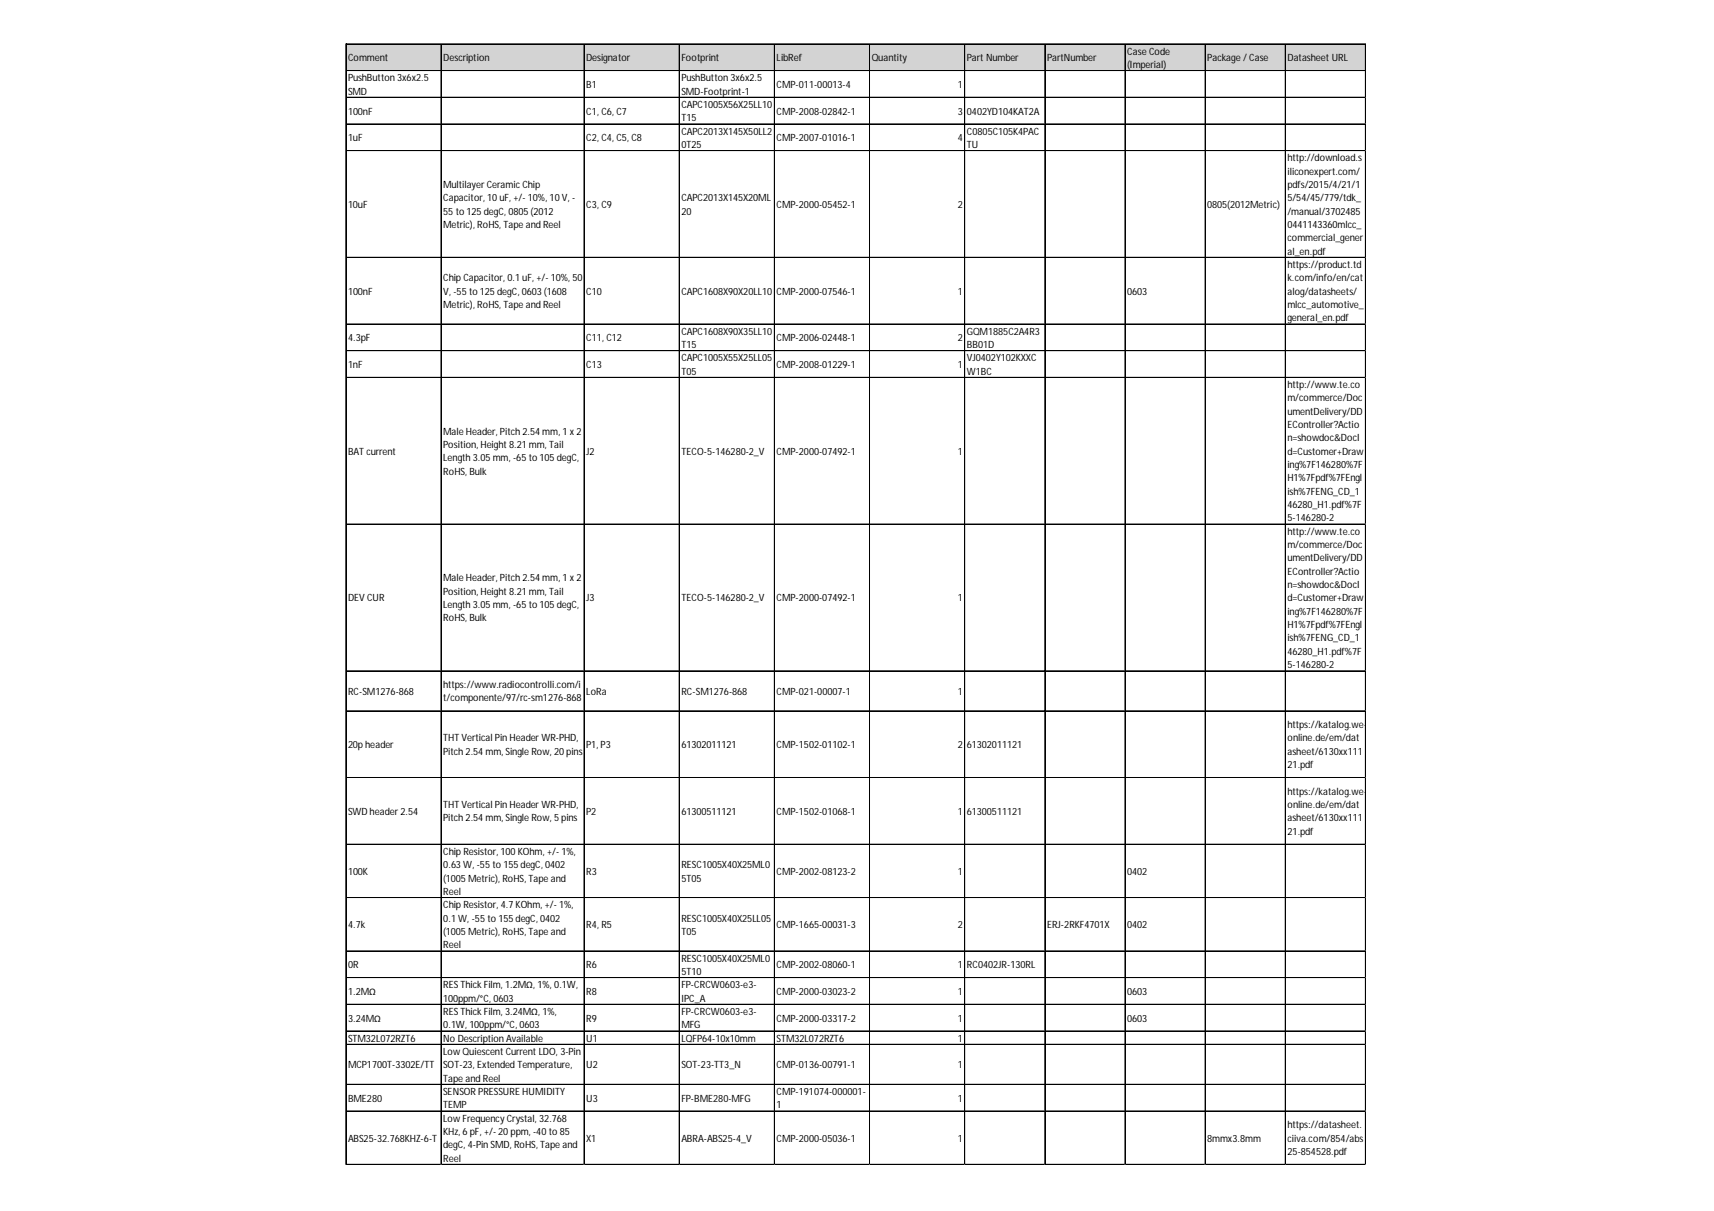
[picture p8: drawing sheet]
<svg xmlns="http://www.w3.org/2000/svg" width="297mm" height="210mm" viewBox="0 0 297 210" stroke-linecap="round" stroke-linejoin="round" font-family="sans-serif">
<defs><g id="words">
<g font-size="1.7">
<text x="60.3" y="10.6">Comment</text>
<text x="76.8" y="10.6">Description</text>
<text x="101.6" y="10.6">Designator</text>
<text x="118.1" y="10.6">Footprint</text>
<text x="134.6" y="10.6">LibRef</text>
<text x="151.1" y="10.6">Quantity</text>
<text x="167.6" y="10.6">Part Number</text>
<text x="181.5" y="10.6">PartNumber</text>
<text x="195.3" y="9.4">Case Code</text>
<text x="195.3" y="11.8">(Imperial)</text>
<text x="209.2" y="10.6">Package / Case</text>
<text x="223.1" y="10.6">Datasheet URL</text>
<text x="60.3" y="14.1">PushButton 3x6x2.5</text>
<text x="60.3" y="16.4">SMD</text>
<text x="101.6" y="15.2">B1</text>
<text x="118.1" y="14.1">PushButton 3x6x2.5</text>
<text x="118.1" y="16.4">SMD-Footprint-1</text>
<text x="134.6" y="15.2">CMP-011-00013-4</text>
<text x="166" y="15.2">1</text>
<text x="60.3" y="19.9">100nF</text>
<text x="101.6" y="19.9">C1, C6, C7</text>
<text x="118.1" y="18.7">CAPC1005X56X25LL10</text>
<text x="118.1" y="21">T15</text>
<text x="118.1" y="23.3">CAPC2013X145X50LL2</text>
<text x="134.6" y="19.9">CMP-2008-02842-1</text>
<text x="166" y="19.9">3</text>
<text x="167.6" y="19.9">0402YD104KAT2A</text>
<text x="167.6" y="23.3">C0805C105K4PAC</text>
<text x="60.3" y="24.5">1uF</text>
<text x="101.6" y="24.5">C2, C4, C5, C8</text>
<text x="118.1" y="25.6">0T25</text>
<text x="134.6" y="24.5">CMP-2007-01016-1</text>
<text x="166" y="24.5">4</text>
<text x="167.6" y="25.6">TU</text>
<text x="223.1" y="27.9">http://download.s</text>
<text x="76.8" y="32.6">MultilayerCeramicChip</text>
<text x="76.8" y="34.9">Capacitor, 10 uF, +/- 10%, 10 V, -</text>
<text x="118.1" y="34.9">CAPC2013X145X20ML</text>
<text x="223.1" y="30.3">iliconexpert.com/</text>
<text x="223.1" y="32.6">pdfs/2015/4/21/1</text>
<text x="223.1" y="34.9">5/54/45/779/tdk_</text>
<text x="60.3" y="36">10uF</text>
<text x="76.8" y="37.2">55 to 125 degC, 0805 (2012</text>
<text x="76.8" y="39.5">Metric), RoHS, Tape and Reel</text>
<text x="101.6" y="36">C3, C9</text>
<text x="118.1" y="37.2">20</text>
<text x="134.6" y="36">CMP-2000-05452-1</text>
<text x="166" y="36">2</text>
<text x="209.2" y="36">0805(2012Metric)</text>
<text x="223.1" y="37.2">/manual/3702485</text>
<text x="223.1" y="39.5">0441143360mlcc_</text>
<text x="223.1" y="41.8">commercial_gener</text>
<text x="223.1" y="44.1">al_en.pdf</text>
<text x="223.1" y="46.4">https://product.td</text>
<text x="60.3" y="51.1">100nF</text>
<text x="76.8" y="48.8">Chip Capacitor, 0.1 uF, +/- 10%, 50</text>
<text x="76.8" y="51.1">V, -55 to 125 degC, 0603 (1608</text>
<text x="76.8" y="53.4">Metric), RoHS, Tape and Reel</text>
<text x="101.6" y="51.1">C10</text>
<text x="118.1" y="51.1">CAPC1608X90X20LL10</text>
<text x="134.6" y="51.1">CMP-2000-07546-1</text>
<text x="166" y="51.1">1</text>
<text x="195.3" y="51.1">0603</text>
<text x="223.1" y="48.8">k.com/info/en/cat</text>
<text x="223.1" y="51.1">alog/datasheets/</text>
<text x="223.1" y="53.4">mlcc_automotive_</text>
<text x="60.3" y="59.2">4.3pF</text>
<text x="101.6" y="59.2">C11, C12</text>
<text x="118.1" y="58">CAPC1608X90X35LL10</text>
<text x="134.6" y="59.2">CMP-2006-02448-1</text>
<text x="166" y="59.2">2</text>
<text x="167.6" y="58">GQM1885C2A4R3</text>
<text x="223.1" y="55.7">general_en.pdf</text>
<text x="60.3" y="63.8">1nF</text>
<text x="101.6" y="63.8">C13</text>
<text x="118.1" y="60.3">T15</text>
<text x="118.1" y="62.6">CAPC1005X55X25LL05</text>
<text x="118.1" y="64.9">T05</text>
<text x="134.6" y="63.8">CMP-2008-01229-1</text>
<text x="166" y="63.8">1</text>
<text x="167.6" y="60.3">BB01D</text>
<text x="167.6" y="62.6">VJ0402Y102KXXC</text>
<text x="167.6" y="64.9">W1BC</text>
<text x="223.1" y="67.2">http://www.te.co</text>
<text x="223.1" y="69.6">m/commerce/Doc</text>
<text x="223.1" y="71.9">umentDelivery/DD</text>
<text x="76.8" y="75.3">Male Header, Pitch 2.54 mm, 1 x2</text>
<text x="76.8" y="77.7">Position, Height 8.21 mm, Tail</text>
<text x="223.1" y="74.2">EController?Actio</text>
<text x="223.1" y="76.5">n=showdoc&amp;DocI</text>
<text x="60.3" y="78.8">BAT current</text>
<text x="76.8" y="80">Length 3.05 mm, -65 to 105 degC,</text>
<text x="76.8" y="82.3">RoHS, Bulk</text>
<text x="101.6" y="78.8">J2</text>
<text x="118.1" y="78.8">TECO-5-146280-2_V</text>
<text x="134.6" y="78.8">CMP-2000-07492-1</text>
<text x="166" y="78.8">1</text>
<text x="223.1" y="78.8">d=Customer+Draw</text>
<text x="223.1" y="81.1">ing%7F146280%7F</text>
<text x="223.1" y="83.4">H1%7Fpdf%7FEngl</text>
<text x="223.1" y="85.7">ish%7FENG_CD_1</text>
<text x="223.1" y="88.1">46280_H1.pdf%7F</text>
<text x="223.1" y="90.4">5-146280-2</text>
<text x="223.1" y="92.7">http://www.te.co</text>
<text x="223.1" y="95">m/commerce/Doc</text>
<text x="76.8" y="100.8">Male Header, Pitch 2.54 mm, 1 x2</text>
<text x="223.1" y="97.3">umentDelivery/DD</text>
<text x="223.1" y="99.6">EController?Actio</text>
<text x="223.1" y="101.9">n=showdoc&amp;DocI</text>
<text x="60.3" y="104.2">DEV CUR</text>
<text x="76.8" y="103.1">Position, Height 8.21 mm, Tail</text>
<text x="76.8" y="105.4">Length 3.05 mm, -65 to 105 degC,</text>
<text x="76.8" y="107.7">RoHS, Bulk</text>
<text x="101.6" y="104.2">J3</text>
<text x="118.1" y="104.2">TECO-5-146280-2_V</text>
<text x="134.6" y="104.2">CMP-2000-07492-1</text>
<text x="166" y="104.2">1</text>
<text x="223.1" y="104.2">d=Customer+Draw</text>
<text x="223.1" y="106.6">ing%7F146280%7F</text>
<text x="223.1" y="108.9">H1%7Fpdf%7FEngl</text>
<text x="223.1" y="111.2">ish%7FENG_CD_1</text>
<text x="223.1" y="113.5">46280_H1.pdf%7F</text>
<text x="76.8" y="119.3">https://www.radiocontrolli.com/i</text>
<text x="223.1" y="115.8">5-146280-2</text>
<text x="60.3" y="120.4">RC-SM1276-868</text>
<text x="76.8" y="121.6">t/componente/97/rc-sm1276-868</text>
<text x="101.6" y="120.4">LoRa</text>
<text x="118.1" y="120.4">RC-SM1276-868</text>
<text x="134.6" y="120.4">CMP-021-00007-1</text>
<text x="166" y="120.4">1</text>
<text x="60.3" y="129.7">20p header</text>
<text x="76.8" y="128.5">THT Vertical Pin HeaderWR-PHD,</text>
<text x="76.8" y="130.8">Pitch 2.54 mm, Single Row, 20 pins</text>
<text x="101.6" y="129.7">P1, P3</text>
<text x="118.1" y="129.7">61302011121</text>
<text x="134.6" y="129.7">CMP-1502-01102-1</text>
<text x="166" y="129.7">2</text>
<text x="167.6" y="129.7">61302011121</text>
<text x="223.1" y="126.2">https://katalog.we-</text>
<text x="223.1" y="128.5">online.de/em/dat</text>
<text x="223.1" y="130.8">asheet/6130xx111</text>
<text x="223.1" y="133.1">21.pdf</text>
<text x="223.1" y="137.8">https://katalog.we-</text>
<text x="60.3" y="141.2">SWD header2.54</text>
<text x="76.8" y="140.1">THT Vertical Pin HeaderWR-PHD,</text>
<text x="76.8" y="142.4">Pitch 2.54 mm, Single Row, 5 pins</text>
<text x="101.6" y="141.2">P2</text>
<text x="118.1" y="141.2">61300511121</text>
<text x="134.6" y="141.2">CMP-1502-01068-1</text>
<text x="166" y="141.2">1</text>
<text x="167.6" y="141.2">61300511121</text>
<text x="223.1" y="140.1">online.de/em/dat</text>
<text x="223.1" y="142.4">asheet/6130xx111</text>
<text x="76.8" y="148.2">Chip Resistor, 100 KOhm, +/- 1%,</text>
<text x="223.1" y="144.7">21.pdf</text>
<text x="60.3" y="151.6">100K</text>
<text x="76.8" y="150.5">0.63 W, -55 to 155 degC, 0402</text>
<text x="76.8" y="152.8">(1005 Metric), RoHS, Tape and</text>
<text x="76.8" y="155.1">Reel</text>
<text x="101.6" y="151.6">R3</text>
<text x="118.1" y="150.5">RESC1005X40X25ML0</text>
<text x="118.1" y="152.8">5T05</text>
<text x="134.6" y="151.6">CMP-2002-08123-2</text>
<text x="166" y="151.6">1</text>
<text x="195.3" y="151.6">0402</text>
<text x="60.3" y="160.9">4.7k</text>
<text x="76.8" y="157.4">Chip Resistor, 4.7 KOhm, +/- 1%,</text>
<text x="76.8" y="159.7">0.1 W, -55 to 155 degC, 0402</text>
<text x="101.6" y="160.9">R4, R5</text>
<text x="118.1" y="159.7">RESC1005X40X25LL05</text>
<text x="134.6" y="160.9">CMP-1665-00031-3</text>
<text x="166" y="160.9">2</text>
<text x="181.5" y="160.9">ERJ-2RKF4701X</text>
<text x="195.3" y="160.9">0402</text>
<text x="60.3" y="167.8">0R</text>
<text x="76.8" y="162">(1005 Metric), RoHS, Tape and</text>
<text x="76.8" y="164.4">Reel</text>
<text x="101.6" y="167.8">R6</text>
<text x="118.1" y="162">T05</text>
<text x="118.1" y="166.7">RESC1005X40X25ML0</text>
<text x="134.6" y="167.8">CMP-2002-08060-1</text>
<text x="166" y="167.8">1</text>
<text x="167.6" y="167.8">RC0402JR-130RL</text>
<text x="60.3" y="172.4">1.2MΩ</text>
<text x="76.8" y="171.3">RESThickFilm, 1.2MΩ, 1%, 0.1W,</text>
<text x="76.8" y="173.6">100ppm/°C, 0603</text>
<text x="101.6" y="172.4">R8</text>
<text x="118.1" y="169">5T10</text>
<text x="118.1" y="171.3">FP-CRCW0603-e3-</text>
<text x="118.1" y="173.6">IPC_A</text>
<text x="134.6" y="172.4">CMP-2000-03023-2</text>
<text x="166" y="172.4">1</text>
<text x="195.3" y="172.4">0603</text>
<text x="60.3" y="177.1">3.24MΩ</text>
<text x="76.8" y="175.9">RESThickFilm, 3.24MΩ, 1%,</text>
<text x="76.8" y="178.2">0.1W, 100ppm/°C, 0603</text>
<text x="101.6" y="177.1">R9</text>
<text x="118.1" y="175.9">FP-CRCW0603-e3-</text>
<text x="118.1" y="178.2">MFG</text>
<text x="134.6" y="177.1">CMP-2000-03317-2</text>
<text x="166" y="177.1">1</text>
<text x="195.3" y="177.1">0603</text>
<text x="60.3" y="180.5">STM32L072RZT6</text>
<text x="60.3" y="185.2">MCP1700T-3302E/TT</text>
<text x="76.8" y="180.5">No Description Available</text>
<text x="76.8" y="182.8">Low Quiescent Current LDO, 3-Pin</text>
<text x="76.8" y="185.2">SOT-23, Extended Temperature,</text>
<text x="101.6" y="180.5">U1</text>
<text x="101.6" y="185.2">U2</text>
<text x="118.1" y="180.5">LQFP64-10x10mm</text>
<text x="118.1" y="185.2">SOT-23-TT3_N</text>
<text x="134.6" y="180.5">STM32L072RZT6</text>
<text x="134.6" y="185.2">CMP-0136-00791-1</text>
<text x="166" y="180.5">1</text>
<text x="166" y="185.2">1</text>
<text x="60.3" y="190.9">BME280</text>
<text x="76.8" y="187.5">Tape and Reel</text>
<text x="76.8" y="189.8">SENSORPRESSURE HUMIDITY</text>
<text x="101.6" y="190.9">U3</text>
<text x="118.1" y="190.9">FP-BME280-MFG</text>
<text x="134.6" y="189.8">CMP-191074-000001-</text>
<text x="166" y="190.9">1</text>
<text x="60.3" y="197.9">ABS25-32.768KHZ-6-T</text>
<text x="76.8" y="192.1">TEMP</text>
<text x="76.8" y="194.4">Low Frequency Crystal, 32.768</text>
<text x="76.8" y="196.7">KHz, 6 pF, +/- 20 ppm, -40 to 85</text>
<text x="101.6" y="197.9">X1</text>
<text x="118.1" y="197.9">ABRA-ABS25-4_V</text>
<text x="134.6" y="192.1">1</text>
<text x="134.6" y="197.9">CMP-2000-05036-1</text>
<text x="166" y="197.9">1</text>
<text x="209.2" y="197.9">8mmx3.8mm</text>
<text x="223.1" y="195.6">https://datasheet.</text>
<text x="223.1" y="197.9">ciiva.com/854/abs</text>
<text x="76.8" y="199">degC, 4-Pin SMD, RoHS, Tape and</text>
<text x="76.8" y="201.3">Reel</text>
<text x="223.1" y="200.2">25-854528.pdf</text>
</g>
</g></defs>
<path d="M60 7.7h176.8v4.6h-176.8z" fill="#d3d3d3"/>
<g fill="none" stroke="#000" stroke-width=".17">
<path d="M59.9 7.6v194.3M60 7.6v194.3M60 7.6h176.7M60 7.7h176.7M60 12.2h176.7M60 12.3h176.7M60 16.9h176.7M76.4 7.7v194.2M76.5 7.7v194.2M101.2 7.7v194.2M101.3 7.7v194.2M117.7 7.7v194.2"/>
<path d="M134.2 7.7v194.2M150.7 7.7v194.2M167.2 7.7v194.2M181.1 7.7v194.2M195 7.7v194.2M208.8 7.7v194.2M208.9 7.7v194.2M222.7 7.7v194.2M222.8 7.7v194.2M236.6 7.7v194.2M236.7 7.7v194.2M60 21.5h176.7"/>
<path d="M60 26.1h176.7M60 44.6h176.7M60 56.2h176.7M60 60.8h176.7M60 65.4h176.7M60 65.5h176.7M60 90.8h176.7M60 90.9h176.7M60 116.3h176.7M60 123.2h176.7M60 123.3h176.7M60 134.8h176.7"/>
<path d="M60 146.3h176.7M60 146.4h176.7M60 155.6h176.7M60 164.8h176.7M60 164.9h176.7M60 169.4h176.7M60 169.5h176.7M60 174.1h176.7M60 178.7h176.7M60 181h176.7M60 181.1h176.7M60 187.9h176.7"/>
<path d="M60 188h176.7M60 192.6h176.7M60 201.8h176.7M60 201.9h176.7"/>
</g>
<path d="M59.9 201.9v.1" fill="none" stroke="#d4d4d4" stroke-width=".17"/>
<path d="M59.9 201.9l.1 .1z" fill="#d4d4d4"/>
<path d="M76.4 201.9v.1" fill="none" stroke="#d4d4d4" stroke-width=".17"/>
<path d="M76.4 201.9l.1 .1z" fill="#d4d4d4"/>
<path d="M101.2 201.9v.1" fill="none" stroke="#d4d4d4" stroke-width=".17"/>
<path d="M101.2 201.9l.1 .1z" fill="#d4d4d4"/>
<path d="M117.7 201.9v.1" fill="none" stroke="#d4d4d4" stroke-width=".17"/>
<path d="M117.7 201.9l.1 .1z" fill="#d4d4d4"/>
<path d="M134.2 201.9v.1" fill="none" stroke="#d4d4d4" stroke-width=".17"/>
<path d="M134.2 201.9l.1 .1z" fill="#d4d4d4"/>
<path d="M150.7 201.9v.1" fill="none" stroke="#d4d4d4" stroke-width=".17"/>
<path d="M150.7 201.9l.1 .1z" fill="#d4d4d4"/>
<path d="M167.2 201.9v.1" fill="none" stroke="#d4d4d4" stroke-width=".17"/>
<path d="M167.2 201.9l.1 .1z" fill="#d4d4d4"/>
<path d="M181.1 201.9v.1" fill="none" stroke="#d4d4d4" stroke-width=".17"/>
<path d="M181.1 201.9l.1 .1z" fill="#d4d4d4"/>
<path d="M195 201.9v.1" fill="none" stroke="#d4d4d4" stroke-width=".17"/>
<path d="M195 201.9l.1 .1z" fill="#d4d4d4"/>
<path d="M208.8 201.9v.1" fill="none" stroke="#d4d4d4" stroke-width=".17"/>
<path d="M208.8 201.9l.1 .1z" fill="#d4d4d4"/>
<path d="M222.7 201.9v.1" fill="none" stroke="#d4d4d4" stroke-width=".17"/>
<path d="M222.7 201.9l.1 .1z" fill="#d4d4d4"/>
<path d="M236.6 201.9v.1" fill="none" stroke="#d4d4d4" stroke-width=".17"/>
<path d="M236.6 201.9l.1 .1z" fill="#d4d4d4"/>
<path d="M236.7 16.9h.1" fill="none" stroke="#d4d4d4" stroke-width=".17"/>
<path d="M236.7 16.9h.1z" fill="#d4d4d4"/>
<path d="M236.7 21.5h.1" fill="none" stroke="#d4d4d4" stroke-width=".17"/>
<path d="M236.7 21.5l.1 .1z" fill="#d4d4d4"/>
<path d="M236.7 26.1h.1" fill="none" stroke="#d4d4d4" stroke-width=".17"/>
<path d="M236.7 26.1l.1 .1z" fill="#d4d4d4"/>
<path d="M236.7 44.6h.1" fill="none" stroke="#d4d4d4" stroke-width=".17"/>
<path d="M236.7 44.6l.1 .1z" fill="#d4d4d4"/>
<path d="M236.7 56.2h.1" fill="none" stroke="#d4d4d4" stroke-width=".17"/>
<path d="M236.7 56.2l.1 .1z" fill="#d4d4d4"/>
<path d="M236.7 60.8h.1" fill="none" stroke="#d4d4d4" stroke-width=".17"/>
<path d="M236.7 60.8l.1 .1z" fill="#d4d4d4"/>
<path d="M236.7 65.4h.1" fill="none" stroke="#d4d4d4" stroke-width=".17"/>
<path d="M236.7 65.4l.1 .1z" fill="#d4d4d4"/>
<path d="M236.7 90.8h.1" fill="none" stroke="#d4d4d4" stroke-width=".17"/>
<path d="M236.7 90.8l.1 .1z" fill="#d4d4d4"/>
<path d="M236.7 116.3h.1" fill="none" stroke="#d4d4d4" stroke-width=".17"/>
<path d="M236.7 116.3l.1 .1z" fill="#d4d4d4"/>
<path d="M236.7 123.2h.1" fill="none" stroke="#d4d4d4" stroke-width=".17"/>
<path d="M236.7 123.2l.1 .1z" fill="#d4d4d4"/>
<path d="M236.7 134.8h.1" fill="none" stroke="#d4d4d4" stroke-width=".17"/>
<path d="M236.7 134.8l.1 .1z" fill="#d4d4d4"/>
<path d="M236.7 146.3h.1" fill="none" stroke="#d4d4d4" stroke-width=".17"/>
<path d="M236.7 146.3l.1 .1z" fill="#d4d4d4"/>
<path d="M236.7 155.6h.1" fill="none" stroke="#d4d4d4" stroke-width=".17"/>
<path d="M236.7 155.6l.1 .1z" fill="#d4d4d4"/>
<path d="M236.7 164.8h.1" fill="none" stroke="#d4d4d4" stroke-width=".17"/>
<path d="M236.7 164.8l.1 .1z" fill="#d4d4d4"/>
<path d="M236.7 169.4h.1" fill="none" stroke="#d4d4d4" stroke-width=".17"/>
<path d="M236.7 169.4l.1 .1z" fill="#d4d4d4"/>
<path d="M236.7 174.1h.1" fill="none" stroke="#d4d4d4" stroke-width=".17"/>
<path d="M236.7 174.1l.1 .1z" fill="#d4d4d4"/>
<path d="M236.7 178.7h.1" fill="none" stroke="#d4d4d4" stroke-width=".17"/>
<path d="M236.7 178.7l.1 .1z" fill="#d4d4d4"/>
<path d="M236.7 181h.1" fill="none" stroke="#d4d4d4" stroke-width=".17"/>
<path d="M236.7 181l.1 .1z" fill="#d4d4d4"/>
<path d="M236.7 187.9h.1" fill="none" stroke="#d4d4d4" stroke-width=".17"/>
<path d="M236.7 187.9l.1 .1z" fill="#d4d4d4"/>
<path d="M236.7 192.6h.1" fill="none" stroke="#d4d4d4" stroke-width=".17"/>
<path d="M236.7 192.6l.1 .1z" fill="#d4d4d4"/>
<path d="M236.7 201.8h.1" fill="none" stroke="#d4d4d4" stroke-width=".17"/>
<path d="M236.7 201.8l.1 .1z" fill="#d4d4d4"/>
<use href="#words"/>
</svg>
